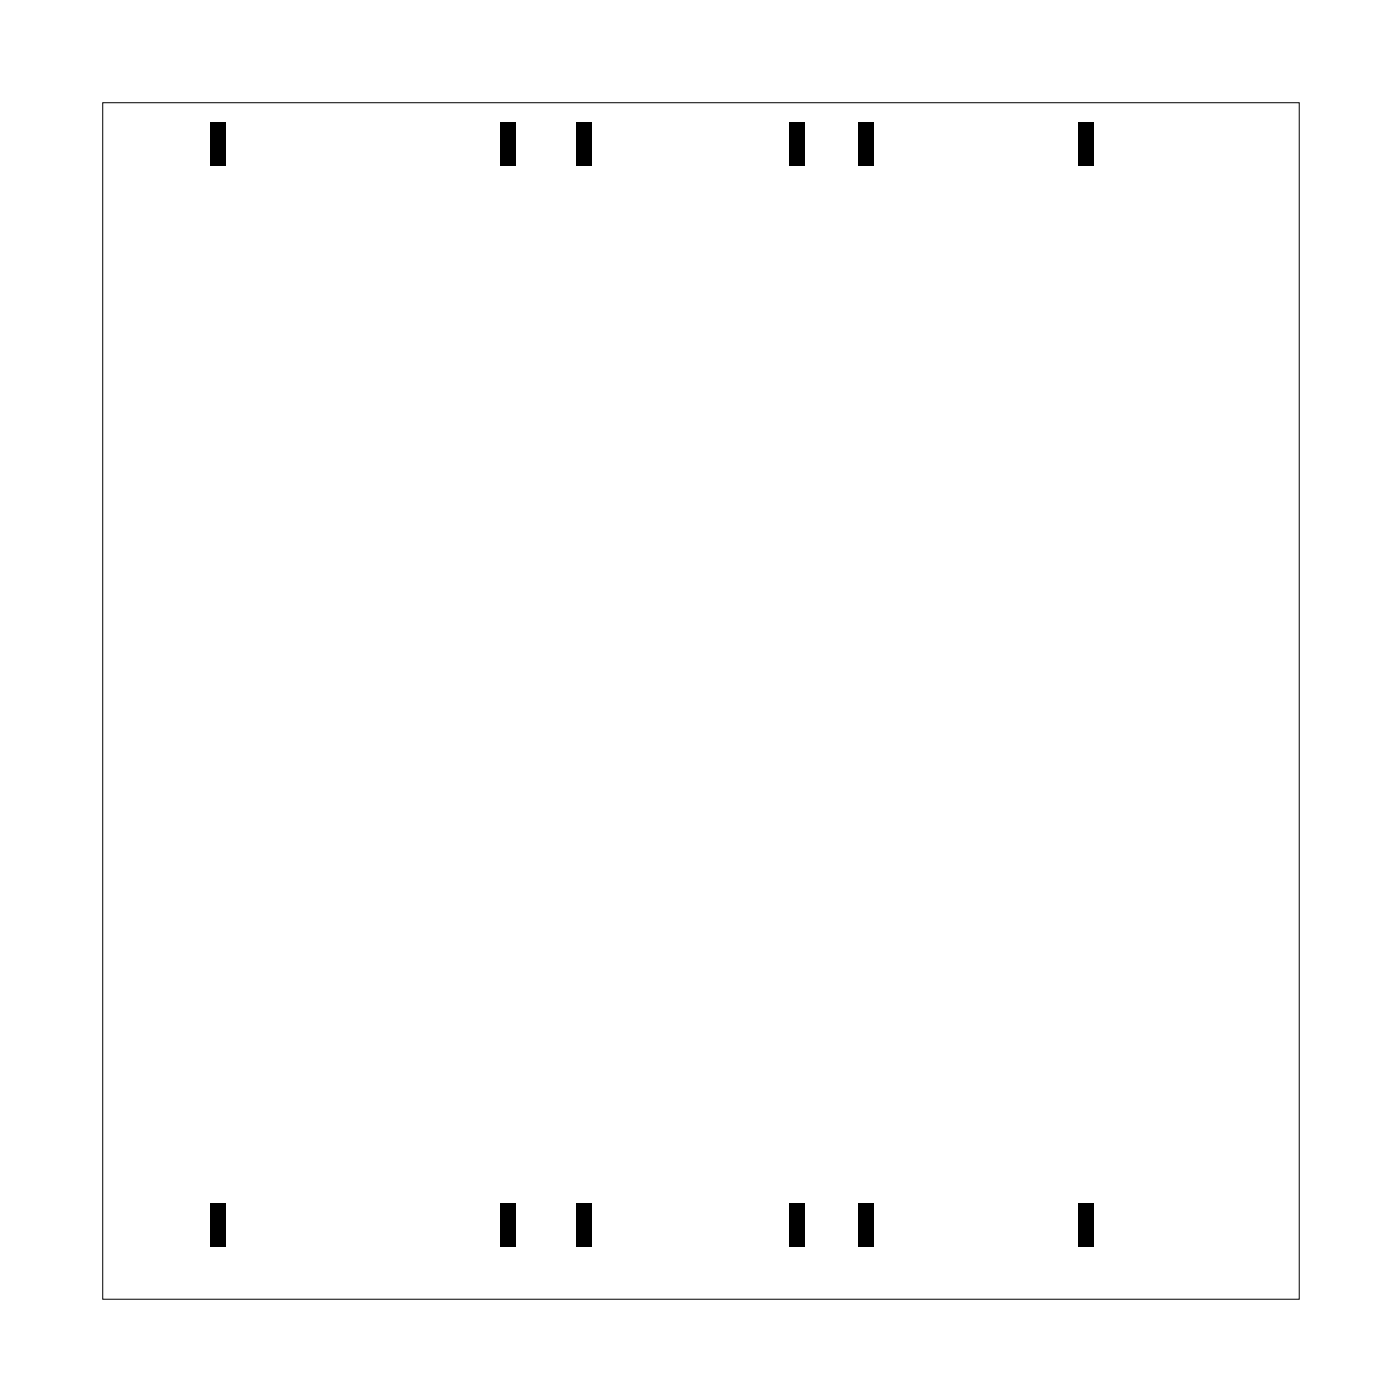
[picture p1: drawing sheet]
<svg xmlns="http://www.w3.org/2000/svg" width="117mm" height="117mm" viewBox="0 0 117 117" stroke-linecap="round" stroke-linejoin="round" font-family="sans-serif">
<path d="M8.6 8.6h99.8v99.8h-99.8z" fill="none" stroke="#000" stroke-width=".08"/>
<path d="M17.6 10.2h1.3v3.6h-1.3zM41.7 10.2h1.3v3.6h-1.3zM48 10.2h1.3v3.6h-1.3zM65.8 10.2h1.3v3.6h-1.3zM71.5 10.2h1.3v3.6h-1.3zM90 10.2h1.3v3.6h-1.3zM17.6 100.3h1.3v3.6h-1.3zM41.7 100.3h1.3v3.6h-1.3zM48 100.3h1.3v3.6h-1.3zM65.8 100.3h1.3v3.6h-1.3zM71.5 100.3h1.3v3.6h-1.3zM90 100.3h1.3v3.6h-1.3z" fill="#000"/>
</svg>
